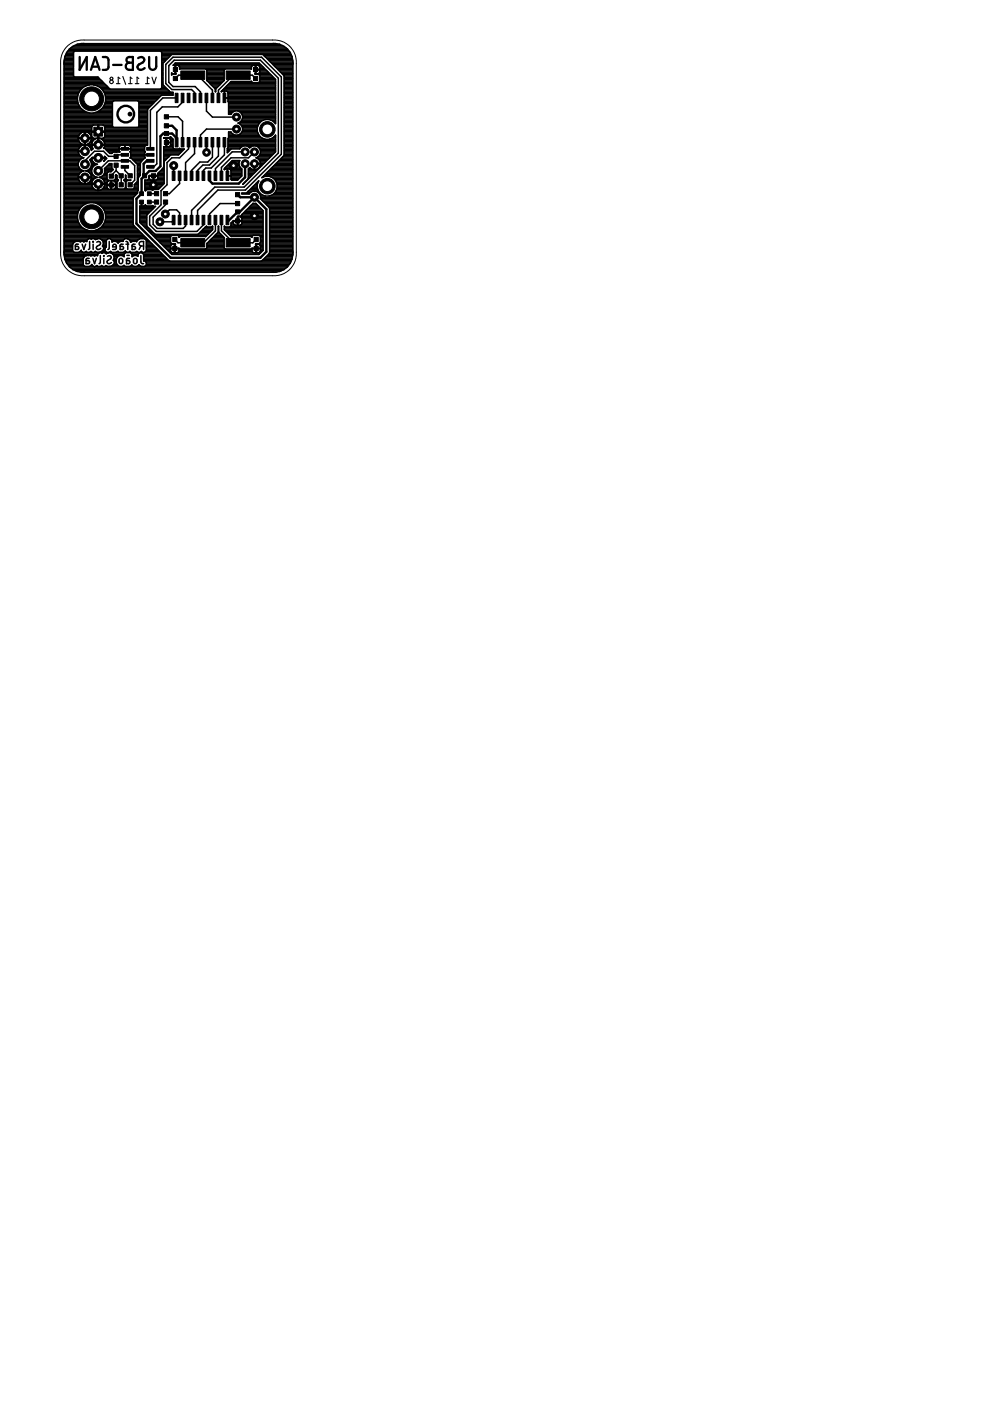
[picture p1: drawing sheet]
<svg xmlns="http://www.w3.org/2000/svg" width="210mm" height="297mm" viewBox="0 0 210 297" stroke-linecap="round" stroke-linejoin="round" font-family="sans-serif">
<g fill="none" stroke="#000" stroke-width=".32">
<path d="M13.6 13.3v.1M13.6 18h8.8M13.6 19.9h3M13.6 19.6h3.2M13.6 19.3h3.3M13.6 19h3.5M13.6 18.8h3.8M13.6 18.5h4.1M13.6 18.2h4.5M13.6 17.7h8.5M13.6 17.4h8.3M13.6 17.2h8"/>
<path d="M13.6 16.9h7.7M13.6 16.6h7.5M13.6 16.4h7.2M13.6 16.1h2M13.6 15.8h2M13.6 15.6h2M13.6 15.3h2M13.6 15h2M13.6 14.8h2M13.6 14.5h2M13.6 14.2h2M13.6 14h2"/>
<path d="M13.6 13.7h2M13.6 13.4h2M13.6 13.2h2M13.6 12.9h2M13.7 12.6h1.9M13.7 12.4h1.9M13.7 12.1h1.9M13.8 11.8h1.8M14 11.6h1.6M14.1 11.3h1.5M14.2 11h1.4M14.5 10.8h46.7"/>
<path d="M14.7 10.5h46.3M15 10.2h45.7M15.3 9.9h45.1M15.6 11.1l.2-.3h18.3l.2 .3v7.5l-.2 .3h-10.8l-2.5-2.6h-5l-.2-.2zM15.8 9.7h44.1M16.4 9.4a4 4 0 0 0-2.8 4.2v39.8M16.4 9.4l.9-.2h41.1l.9 .2M16.4 9.4h42.9M19 18a3 3 0 0 0-2 4.8M19.8 18a3 3 0 0 1 2 4.8M20.7 18.2h2M21.1 18.5h1.8"/>
<path d="M21.5 18.8h1.7M21.7 19h13.9M21.9 19.3h14M22.1 19.6h14.6M22.2 19.9h14.5M34.1 18.8h1.3M34.2 11h27.2M34.3 11.6h27.4M34.3 18h.3M34.3 18.5h.8M34.3 18.2h.5M34.3 17.7h.2"/>
<path d="M34.3 17.4h.2M34.3 17.2h.2M34.3 16.9h.2M34.3 16.6h.2M34.3 16.4h.2M34.3 16.1h.2M34.3 15.8h.2M34.3 15.6h.2M34.3 15.3h.2M34.3 15h.2M34.3 14.8h.2M34.3 14.5h.2"/>
<path d="M34.3 14.2h.2M34.3 14h.2M34.3 13.7h.2M34.3 13.4h.2M34.3 13.2h.5M34.3 12.9h.8M34.3 12.6h1M34.3 12.4h1.3M34.3 12.1h1.6M34.3 11.8h1.9M34.3 11.3h27.3M34.5 18l1.7 1.6h.5v.6h-2.4l-3 3v7.6h-.4l-.3 .3v.9l.2 .2"/>
<path d="M34.5 13.4v4.6M36.4 15.5l.7 .1v-.8h.2l-.1 .9h-.6l-.2 .2zM36.4 15.8h.1M36.4 15.6h.1M36.4 11.5l-1.9 1.9M36.9 13.7h18.4M37.1 15.6h.2M37.1 15.3h.2M37.1 15h.2M37.1 14.5h.2M37.1 14.2h.2M37.1 14h.2"/>
<path d="M37.1 13.4h17.9M37.2 16.6l.7-.7h4l3.1 3.2v1.7M37.9 14h15.5M38.1 14.2v.5l5.5-.1 .3 .3v2.1M38.1 14.2l-.3-.3-.5-.1v.9h-.2v-.9h-.4l.5-.4h17.7l3.5 3.4v9.4a2.15 2.15 0 0 0-2.6-.7 2.15 2.15 0 0 0-1.3 2.4M38.1 14.5h15.2M38.1 14.2h15.2M43.8 14.8h3.8M43.8 17l1.5 1.5M43.9 17h-.1M43.9 16.9h3.6M43.9 16.6h3.6"/>
<path d="M43.9 16.4h3.6M43.9 16.1h3.6M43.9 15.8h3.6M43.9 15.6h3.6M43.9 15.3h3.6M43.9 15h3.6M44 17.2h3.4M44.2 17.4h2.9M44.5 17.7h2.4M44.8 18h1.8M45 18.2h1.3M45.3 18.5l.4 .4v.6v-.6l.4-.4"/>
<path d="M45.3 18.5h.8M45.6 18.8h.2M45.7 19.3h.1M45.7 19h.1M47 19.3h.2M47.2 19h11.2M47.5 18.8h10.9M47.6 19.3v1.5M47.6 19.9h.1M47.6 19.6h.1M47.6 19.3h.1M47.8 18.5h10.6"/>
<path d="M48 19.3h10.4M48 18.2h10.4M48.3 18h10.1M48.3 19.6h10.1M48.3 19.9h10.1M48.6 17.7h9.8M48.8 17.4h4.7M53.3 14.2l.3-.3 .5-.1v.9h1v-.5M53.3 14.2v.5l-5.5-.1-.3 .3v2.1l-1.4 1.5M54.1 15.6h.2M54.1 15.3h.2M54.1 15h.2"/>
<path d="M54.1 14.5h.2M54.1 14.2h.2M54.1 14h.2M54.2 16.6l-.7-.7h-4l-3.2 3.2v1.7M54.3 14.8h2M54.9 15.6h2.2M54.9 17.4h3.5M54.9 15.8h2.5M54.9 14h.6M55 14l-.7-.2v1.8h.5l.3-.2v-.6h-1l-.1 .8 .8 .1 .3 .3v1.3l-.3 .2h-1.2l-.3-.3-4.3 .1-2.1 2.1 1-.1 .4 .2v2l.2 .2v2.5h.5a1.31 1.31 0 0 1 2.2-.2 1.31 1.31 0 0 1-.7 2.1l.4 .2M55 14l.1 .2M55.1 15.3h1.8"/>
<path d="M55.1 17.2h3.3M55.1 16.9h3.3M55.1 16.6h3.1M55.1 16.4h2.9M55.1 16.1h2.6M55.1 15h1.5M55.1 14.5h1M55.1 14.2h.7M55.7 11.5l4.5 4.6v16.8l-4.7 4.8a2.13 2.13 0 0 1 3.2 1 2.13 2.13 0 0 1-1.6 2.9M56 11.8h5.8M56.3 12.1h5.6M56.5 12.4h5.5"/>
<path d="M56.8 12.6h5.2M57.1 12.9h5M57.3 13.2h4.8M57.6 13.4h4.5M57.9 13.7h4.2M58.1 14h4M58.4 14.2h3.7M58.7 14.5h3.4M58.9 14.8h3.2M59.2 15h2.9M59.3 9.4a4 4 0 0 1 2.8 4.2v39.8M59.5 15.3h2.6"/>
<path d="M59.8 15.6h2.3M60 15.8h2.1M60.2 18h1.9M60.2 19.9h1.9M60.2 19.6h1.9M60.2 19.3h1.9M60.2 19h1.9M60.2 18.8h1.9M60.2 18.5h1.9M60.2 18.2h1.9M60.2 17.7h1.9M60.2 17.4h1.9"/>
<path d="M60.2 17.2h1.9M60.2 16.9h1.9M60.2 16.6h1.9M60.2 16.4h1.9M60.2 16.1h1.9M62.1 13.3v.1M13.6 27.4h5.8M13.6 28.7h3.1M13.6 34.6h3M13.6 29.5h3M13.6 33.5h3.9M13.6 37.5h4.3v1.5"/>
<path d="M13.6 34.1h3.2M13.6 37.3h3M13.6 29h3M13.6 29.2h6M13.6 31.1h3.4M13.6 30.6h3.8M13.6 39.2h5.9M13.6 38.9h3.9M13.6 36.2h4.2a1.43 1.43 0 0 0-1.2 1.1M13.6 35.9h3.5M13.6 40h6.2M13.6 39.7h6"/>
<path d="M13.6 39.4h5.9M13.6 38.6h3.4M13.6 38.4h3.2M13.6 38.1h3.1M13.6 37.8h3M13.6 37h3.1M13.6 36.7h3.3M13.6 36.5h3.6M13.6 35.7h3.3M13.6 35.4h3.1M13.6 35.1h3M13.6 34.9h3"/>
<path d="M13.6 34.3h3.1M13.6 33.8h3.5M13.6 33.3h3.7M13.6 33h3.3M13.6 32.7h3.2M13.6 32.4h3.1M13.6 31.9h3M13.6 31.6h3.1M13.6 31.4h3.2M13.6 30.8h3.7M13.6 30.3h3.4M13.6 30h3.2"/>
<path d="M13.6 29.8h3.1M13.6 28.4h3.3M13.6 28.2h3.6M13.6 27.9h7.1M13.6 27.6h5.8M13.6 27.1h5.8M13.6 26.8h5.9M13.6 26.6h6.1M13.6 26.3h10.2M13.6 26h10.2M13.6 25.8h10.2M13.6 25.5h10.2"/>
<path d="M13.6 25.2h10.2M13.6 25h10.2M13.6 24.7h10.2M13.6 24.4h10.2M13.6 24.2h10.2M13.6 23.9h5.2M13.6 23.6h4.4M13.6 23.3h4M13.6 23.1h3.7M13.6 22.8h3.4M13.6 22.5h3.3M13.6 22.3h3.1"/>
<path d="M13.6 22h3M13.6 21.7h2.9M13.6 21.5h2.8M13.6 21.2h2.8M13.6 20.9h2.8M13.6 20.7h2.8M13.6 20.4h2.9M13.6 20.1h2.9M16.6 32.2a1.41 1.41 0 0 0 1.2 1.2M16.6 29.4h2.8M16.6 37.7h2.8M16.6 37.7h.1"/>
<path d="M16.6 37.7l.2 .6 .7 .6M16.6 32h.1M16.6 32.2h.1M16.6 29.4l.2 .6M16.6 29.4h.1M16.6 29.2h.1M16.6 37.3v.2M16.6 29v.2M16.8 34.1a1.4 1.4 0 0 0 .9 2.1M16.8 30l.7 .6M16.9 28.4l-.3 .6M17 22.8l.6 .5"/>
<path d="M17.5 38.9l.4 .1M17.5 30.6l.2 .1M17.6 23.3a2.96 2.96 0 0 0 3.7 0M17.7 30.7a1.46 1.46 0 0 0-1.1 1.3M17.7 33.4l-.5 .3-.4 .4M17.8 30.7h-.1M17.9 27.9v4.3h-4.3M17.9 28.7h.2M17.9 29.5h.2M17.9 29h.2M17.9 31.1h.2M17.9 30.6h.2"/>
<path d="M17.9 38.9h.2M17.9 39h.1M17.9 27.9l-1 .5M17.9 27.9h.1M17.9 38.6h.2M17.9 38.4h.2M17.9 38.1h.2M17.9 37.8h.2M17.9 31.9h.2M17.9 31.6h.2M17.9 31.4h.2M17.9 30.8h.2"/>
<path d="M17.9 30.3h.2M17.9 30h.2M17.9 29.8h.2M17.9 28.4h.2M17.9 28.2h.2M18.1 27.9v4.1h-1.5M18.1 39h.1M18.1 27.9h.1M18.1 27.9a1.41 1.41 0 0 1 1.2 1.1M18.3 30.7h-.2M18.3 30.7a1.42 1.42 0 0 1 1.1 1.2l.3-.4-.3-.7M18.5 38.9h2.2v1.5"/>
<path d="M18.5 38.9l-.4 .1M18.6 30.6h12.7M18.6 30.8h.9M18.8 28.2h.6M18.8 36.5h.6M18.9 35.9h.6M18.9 38.6h.6M18.9 30.3h.6M19 31.1h.5M19.1 28.4h.3M19.1 36.7h.4M19.1 35.7h.5"/>
<path d="M19.2 38.4h.4M19.2 33.8h.3M19.2 34.1h.4M19.2 34.1a1.4 1.4 0 0 1-.9 2.1M19.2 30l-.3 .4-.6 .3M19.2 30h.4M19.2 31.4h.4M19.2 28.7h.2M19.2 37h.5M19.3 35.4h.4M19.3 34.3h.4M19.3 38.1h.5"/>
<path d="M19.3 31.6h.3M19.3 29.8h.5M19.3 37.3h.6M19.3 29h.2M19.3 37.3l.1 .2M19.3 29l.1 .2M19.4 29.5h.7M19.4 37.8h.7M19.4 35.1h.6M19.4 34.6h.6M19.4 37.7h.1M19.4 37.7l-.2 .6-.7 .6"/>
<path d="M19.4 29.4h.1M19.4 29.2h.1M19.4 29.4l-.2 .6M19.4 34.9h1.1M19.4 33.5l1.3 .1v-.2h-1.1l-.6 .5 .2 .2M19.4 38.9h.1M19.4 39.1h2.8M19.4 39.1h.1M19.4 39.1a1.42 1.42 0 0 0 1.3 1.3M19.4 35.9v.6l.2 .5M19.4 33.6l.4 .8M19.4 33.6h.1"/>
<path d="M19.4 36.2h-1.2a1.43 1.43 0 0 1 1.1 1.1M19.4 30.8h.1M19.4 30.6h.1M19.6 37l.4 .4 .7 .2-.9 .5M19.6 35.4l-.2 .5M19.7 26.6l1-.1v4.3h-1.3M19.7 26.6l-.2 .2M19.8 38.1l-.4 .8M19.8 34.4l.9 .4-.7 .3-.4 .3M19.8 29.8l-.4 .8M20.1 23.9h3.7M20.1 29.5l.6-.2h-.9l-.3-.2-.1-1.1h2.8v.9l-.1 .3-1.1 .1 .5 .2"/>
<path d="M20.1 29.5l-.3 .3M20.4 37.5h-2.3v1.5M20.7 27.4h.2M20.7 28.7h.2M20.7 29.5h.2M20.7 29h.2M20.7 29.2h.2M20.7 39.2h.2M20.7 40h.2M20.7 39.7h.2M20.7 39.4h.2M20.7 30.3h.2"/>
<path d="M20.7 30h.2M20.7 29.8h.2M20.7 28.4h.2M20.7 28.2h.2M20.7 27.6h.2M20.7 27.1h.2M20.7 26.8h.2M20.7 26.6h.2M20.8 23.6h3M20.8 36.2l2.2-2.1h4.5l1.1 1v3.1l-1 1M20.9 27.9h10.4M21.3 37.5h1.4"/>
<path d="M21.3 23.3h2.5M21.5 23.1h2.3M21.5 29.5l.4 .3M21.6 29.5h9.7M21.6 37.8h1.1M21.7 37.3h1M21.8 22.8l-.5 .5M21.8 22.8h2M21.8 40h1M21.9 38.1l.3 .8M21.9 29.8l.3 .8M21.9 38.1h.9"/>
<path d="M21.9 29.8h9.4M21.9 26.6h1.9M21.9 26.6l.3 .3v.9h-2.8l.1-1M21.9 26.6l-1-.1v4.3h1.3M21.9 22.5h1.9M22 31.5h.2l1.1 1h.4l.3-.3h1.4M22 34.2h.1M22 29.2h9.3M22 37l-.4 .4-.6 .2 .9 .5M22 31.4v.1M22 37h.7M22 39.7h.7"/>
<path d="M22 31.4h3.3M22.1 38.4h.9M22.1 30h9.2M22.1 34.1h.1M22.1 22.3h1.7M22.1 36.7h.6M22.1 39.4h.6M22.2 31.1h3.1M22.2 38.6h.5M22.2 30.3h9.1M22.2 33.8h.2M22.2 29h9.1"/>
<path d="M22.2 39.2h2.6M22.2 33.3h.1M22.2 30.8h3.3M22.2 26.8h1.7M22.2 27.4h9.1M22.2 28.7h9.1M22.2 33.3v-.2l.4 .5-.6 .6M22.2 33.3v.1M22.2 35.9v.6l-.2 .5M22.2 33.4h-1.3v.2l1.7-.1M22.2 39.1h.1M22.2 39.1a1.42 1.42 0 0 1-1.3 1.3"/>
<path d="M22.2 36.2h1.5M22.2 30.8h.1M22.2 30.8l-.2 .6M22.2 36.5h.7M22.2 35.7h1.5M22.2 28.4h9.1M22.2 28.2h9.1M22.2 27.6h9.1M22.2 27.1h9.1M22.2 22h1.6M22.2 33.6l-.2 .6M22.3 21.7h1.5"/>
<path d="M22.3 20.1h14.4M22.4 20.4h11.6M22.4 21.5h1.6M22.4 31.6h2.9M22.4 21.2h10.8M22.4 20.9h11.1M22.4 20.7h11.4M22.5 35.4h1.2M22.6 31.9h2.7M22.7 38.9h-1.8v1.5M22.7 39.2v-.5l.2-.3 .6-.1v1.8l-.7-.1M22.8 35.1h.9"/>
<path d="M22.8 40l-.1-.7h1.8l-.1 .7M22.9 32.2h2.5M23 34.9h.7M23.2 32.4h.6M23.5 38.9h.2M23.5 40h.2M23.5 39.7h.2M23.5 39.4h.2M23.5 38.6h.2M23.5 38.4h.2M23.7 35.7l.3 .2M23.7 35.7v-1h-.5l-1.1 1.1 .1 .1"/>
<path d="M23.8 21.6l.3-.2h5.1l.3 .2v5.2l-.3 .2h-5.1l-.3-.2zM24.2 38.4h.8M24.4 38.1h.6M24.4 40h.6M24.5 38.6h.3M24.5 37.3h.3M24.5 39.2l-.1-.7-.7-.2v1.8l.7-.1M24.5 38.9h.3M24.5 37.5h.3M24.5 39.7h.3M24.5 39.4h.3M24.5 37.8h.3"/>
<path d="M24.6 36.2l1.1 1.1v1.9M24.6 35v1.2M24.6 36.2l-1 1.1M24.7 32.2h.1M25.3 31.6h2.4M26.4 38.4h.5M26.4 38.1h.5M26.4 40h.5M26.5 35.4v.8l1.1 1.1M26.5 32.8h-1.6l-.3 .3h-1.6l-1.1-1h-1.9l-2 2v.7M26.5 30.8v.8M26.5 31.1h.1"/>
<path d="M26.5 31.4h.1M26.5 30.8v.1M26.6 37.3h.1M26.6 39.2h.1M26.6 38.9h.1M26.6 37.5h.1M26.6 39.7h.1M26.6 39.4h.1M26.6 38.6h.1M26.6 37.8h.1M27.4 30.8l-2 .1-.1 .3v.7l.1 .3M27.4 30.8l.3 .3v.8"/>
<path d="M27.5 30.8h3.4M27.6 32.2h3.2M27.6 32.2l.1 .1v1l-.1 .2h.2l1.3 1.4M27.7 31.1h2.9M27.7 31.9l-.1 .3M27.7 33.3h3M27.7 33h2.9M27.7 32.7h2.9M27.7 32.4h3M27.7 31.9h2.9M27.7 31.6h2.9M27.7 31.4h2.9"/>
<path d="M27.8 33.5h2.9M28.1 33.8h2.3M28.3 40h1M28.4 34.1h1.7M28.5 39.2h.8M28.5 39.7h.8M28.5 39.4h.8M28.6 34.3h1.3M28.7 38.9h.6M28.9 34.6h.9M29 38.6h.3M29.1 37.3h.5"/>
<path d="M29.1 34.9v3.6l-.6 .6v.7l-.3 .3h-1.2l-.3-.3v-1.3l.3-.2 .7-.1h-.7l-.3-.3-.1-.8v.8l-.3 .3 .3 .3v1.3l-.3 .3h-1.2l-.3-.3v-1.3l.3-.3-.3-.3v-.7l-.2-.2-.1 .1v.9l-.3 .2h-1.2l-.3-.2v-1.3l.3-.3h.5l.5-.5h-1.8M29.1 36.2h.7M29.1 37.5h.3M29.1 35.9h.7M29.1 38.4h.2M29.1 38.1h.2M29.1 37.8h.2M29.1 37h.6M29.1 36.7h.6M29.1 36.5h.7M29.1 35.7h.7M29.1 35.4h.7"/>
<path d="M29.1 35.1h.7M29.1 34.9h.7M29.3 21.5h3.7M29.4 26.8h1.9M29.4 37.5l-.1 2.8-.1 .2M29.5 26.6h1.8M29.5 26.3h1.8M29.5 26h1.8M29.5 25.8h1.8M29.5 25.5h1.8M29.5 25.2h1.8M29.5 25h1.8"/>
<path d="M29.5 24.7h1.8M29.5 24.4h1.8M29.5 24.2h1.8M29.5 23.9h1.8M29.5 23.6h1.8M29.5 23.3h1.8M29.5 23.1h1.8M29.5 22.8h2.1M29.5 22.5h2.4M29.5 22.3h2.7M29.5 22h2.9M29.5 21.7h3.2"/>
<path d="M29.8 34.6l-.1 2.6-.3 .3M29.8 36.6h-.1M29.9 34.3l-.1 .3M30.6 32.8l1.3 .1M30.7 39.2h3.9M30.7 38.9h4.1M30.7 40h3.1M30.7 39.7h3.3M30.7 39.4h3.6M30.7 38.6h4.1M30.7 38.4h4.1M30.8 32.2l-.2 .3v.7l.2 .2-.9 .9"/>
<path d="M31.1 34.1h.8M31.4 38.1h.4M31.5 37.5h.1M31.5 37.8h.2M31.6 37.3h.9M32.5 37.5h.1M32.5 38.1h.1M32.5 37.8h.1M32.6 37.3h2.2M33.3 38.1h1.5M33.4 37.5h1.4M33.4 37.8h1.4"/>
<path d="M33.4 37h1.4M33.5 36.7h1.3M33.8 36.5h1M34 36.2h.8M34.3 35.9h.5M34.6 35.7h.2M34.7 35.4h.1M34.7 32.2h3.8M34.7 34.6h.1M34.7 33.5h.8M34.7 34.1h.3M34.7 31.1v4.3l-1.3 1.4v.4h-.8v1l.7-.1 .1-.8h-1.8l.1 .7 .3 .2h.5v-1h-.8l-.2 .2v.5l-.2 .3h-.6v2.1l.1 .2 .3-.3"/>
<path d="M34.7 31.1h2M34.7 31.1h.1M34.7 35.1h.1M34.7 34.9h.1M34.7 34.3h.1M34.7 33.8h.5M34.7 33.3h1.1M34.7 33h1.3M34.7 32.7h3.3M34.7 32.4h3.5M34.7 31.9h4.1M34.7 31.6h4.3"/>
<path d="M34.7 31.4h2M34.8 38.9l-1.3 1.3h-.9l-.2 .1-.2-.1M35.2 29.5h.1M35.2 30.6h.1M35.2 30.8h.1M35.2 30.3h.1M35.2 30h.1M35.2 29.8h.1M35.3 24.8h2.5l.9 .9v4.5M35.9 29.2l.3-.2 .5 .5M36.1 29.5h.6M36.1 30.8h.6"/>
<path d="M36.2 30.8v-.5h-1v.8M36.2 30.8l-.4 .3M36.2 30.6h.5M36.2 30.3h.5M36.2 30h.5M36.2 29.8h.5M36.4 29.2h-1.7v.1h.5v.8h1v-.5l-.4-.3h-.5v1.8M36.7 29.5v1.8l.3 .3h.9l.2-.1 .1 .1h.9l-1.3 1.3h-1.6l-1.4 1.3v4.7M36.8 35.1v2.2M37.4 20.8h-2.9l-2.6 2.6v8.2M37.4 29.3v.9M38.1 37.3v1.6l-2.2 2.2h-.8"/>
<path d="M38.7 20.8v.9l-1 1h-3.3l-1.1 1.1v10.9l-.7 .7h-.7M40 30.2v1.4l-1.9 1.9h-1.7l-1 1v4.7l-1.3 1.2v3l-2.4 2.4v1.9l1.4 1.4h8.7l1.3-1.4v-1M41.3 20.8v-1.2l-.7-.6h-4.2l-1.2-1.3v-4l1.5-1.6h18.8l4.1 4.2v16.4l-7.6 7.6h-5.8l-4.3 4.3v2.1M41.3 30.2v2.4l-2 1.9v2.8M42.5 20.8v-1.3l-1.1-1.1h-4.7l-.9-.9v-3.6l1.1-1.1h18.3l3.8 3.8v15.8l-7.2 7.3h-6.2l-5 4.9v2.1M43.8 20.8v2.8l1.2 1.2h5.1M43.8 30.2v2.1M45 30.2v3.1l-1 1.1h-1.6l-1.8 1.7v1.2M46.3 30.2v2.9l-1.9 1.9h-1.4l-1.1 1.1v1.2M47.6 30.2v2.6l-2.8 2.8h-1.2l-.5 .5v1.2M47.6 20.4h.1M47.6 20.8h.1"/>
<path d="M47.6 20.8h.7M47.6 20.7h.1M47.6 20.1v.1M47.6 35.7h3.5M47.9 35.4h3M48.2 35.1h2.5M48.2 32.2h.2M48.2 31.9h.5M48.2 31.6h.7M48.2 35.8v1.5M48.2 37.3h.1M48.2 37.3h3.1"/>
<path d="M48.2 36.2h.1M48.2 37h.1M48.2 36.7v.1M48.2 36.5h.1M48.2 35.9v.1M48.3 31.4h2.6M48.3 29.5h7.9M48.3 31.1h2.9M48.3 30.6h10.1M48.3 30.8h10.1M48.3 30.3h10.1M48.3 30h10.1"/>
<path d="M48.3 29.8h10.1M48.3 21.5h10.1M48.3 21.2h10.1M48.3 20.9h10.1M48.3 20.7h10.1M48.3 20.4h10.1M48.3 20.1h10.1M48.4 34.9h2.3M48.5 28.7h6.4M48.5 29h6.7M48.5 29.2h7M48.5 28.4h.9"/>
<path d="M48.5 28.2h.6M48.5 24.2h.5M48.5 23.9h.7M48.5 23.6h1.2M48.5 23.3h9.9M48.5 23.1h9.9M48.5 22.8h9.9M48.5 22.5h9.9M48.5 22.3h9.9M48.5 22h9.9M48.5 21.7h9.9M48.7 34.6h2"/>
<path d="M48.8 35.9h2.5M49 34.3h1.7M49 36.2h2.3M49 37.5h2M49 37.8h1.7M49 37h2.3M49 36.7h2.3M49 36.5h2.3M49 38.1h1.5M49.9 28.7l-.5-.2-.4-.5h-.5l-.3 4.4 .8-.8h1.8l.4-.5M50.1 27.4h-6.3l-1.3 1.2v1.6M50.6 23.6h7.8"/>
<path d="M50.6 26h4.5M50.9 26.3l.5 .8v.5M50.9 35.4l.4 .4v1.5l-.9 .9h-1.3l-.1-.2v-1.8M50.9 35.4l-.2-.4 .1-.9h-1.6l-1.6 1.6v.3l.3-.2h.8l.3 .4M50.9 28.4h3.9M50.9 26.3h4M51 23.9h7.4M51 25.8h4.4M51.2 28.2h3.5M51.2 26.6h3.5M51.2 31.1l.5-.2 1 .2M51.2 24.2h7.2"/>
<path d="M51.3 25.5h4.6M51.3 27.9h3.3M51.3 26.8h3.3M51.4 25.2h7M51.4 24.4h7M51.4 27.1h3.1M51.4 27.4h3.1M51.4 27.6l-.2 .5-.8 .6M51.4 27.6h3.1M51.4 25h7M51.4 24.7h7M51.6 38.9h.1"/>
<path d="M51.9 38.6h.1M52 32.2h-2.8l-3.5 3.6v1.5M52.2 38.4h.1M52.5 38.1h.1M52.6 37.8h.2M52.7 37.3h.6M52.7 36.2h1.7M52.7 37.5h.4M52.7 35.9h.9M52.7 37h.9M52.7 36.7h1.2M52.7 36.5h1.4"/>
<path d="M52.7 31.1l.2 .3 .3-.3M52.7 31.1h.5M52.8 35.7h.3M52.9 35.5h.1M53 35.5l.1 .2M53.2 31.1l.5-.2 1 .2M53.2 40h1.4M53.5 39.7h1M53.8 39.4h.7M53.9 35.9h.1M53.9 35.7h.1M53.9 35.4h.1"/>
<path d="M53.9 35.1h.1M53.9 34.9h.1M53.9 32.2l-1.2 1.3h-3.7l-2.1 2v1.8M54 36h.1M54 39.2h.5M54.3 38.9h.3M54.3 35.9h.4M54.5 33.5h2.6M54.5 27.9a2.15 2.15 0 0 0 1.7 1.6 2.15 2.15 0 0 0 2.2-.8M54.6 38.6h.1M54.7 31.1a1.31 1.31 0 0 1 .5 1.3 1.31 1.31 0 0 1-.9 1.1l.6 .4 .3 .7M54.7 31.1h3.7"/>
<path d="M54.7 33.3h2.6M54.8 35.7l-.8 .3M54.8 35.7h.1M54.8 38.4a2.11 2.11 0 0 0 1.4 3.2M54.8 38.4l-2.5 2.5h-1v.2h1.5a1.34 1.34 0 0 1 1.4-.6 1.34 1.34 0 0 1 1 1.1M54.8 38.4h.1M54.8 33.8h2M54.9 31.4h3.5M55 33h2.6M55 35.4h.2M55 35.4l-.2 .3M55.1 34.1h1.4"/>
<path d="M55.1 31.6h3.3M55.1 32.7h2.8M55.2 35.1h.3M55.2 34.3h1.1M55.2 31.9h3.2M55.2 32.2h3.2M55.2 34.6h.1M55.2 34.8h.1M55.2 34.8h-1.3v1.2l-.8-.3M55.2 34.8l-.2 .6M55.2 34.9h.5M55.2 32.4h2.9"/>
<path d="M55.6 37.5h.2M55.9 37.3h6.2M56 34.6h-2v1.4M56.2 37h5.9M56.5 36.7h5.6M56.7 36.5h5.4M57 36.2h5.1M57.1 29.5h1.3M57.3 35.9h4.8M57.4 25.5h1M57.5 37.5h4.6M57.5 35.7h4.6"/>
<path d="M57.8 29.2h.6M57.8 35.4h4.3M57.9 25.8h.5M58 37.8h4.1M58.1 35.1h4M58.1 29h.3M58.2 26h.2M58.2 38.1h3.9M58.3 34.9h3.8M58.4 28.7h.1M58.4 32.2l-6.9 6.9 1.1-1.1 .1-2.2 .2-.3M58.4 28.7v3.5"/>
<path d="M58.5 38.4h3.6M58.6 38.6h3.5M58.6 34.6h3.5M58.7 38.9h3.4M58.7 40h3.4M58.8 39.2h3.3M58.8 39.7h3.3M58.8 39.4h3.3M58.9 34.3h3.2M59.1 34.1h3M59.4 33.8h2.7M59.7 33.5h2.4"/>
<path d="M59.9 33.3h2.2M60.2 33h1.9M60.2 27.4h1.9M60.2 32.2h1.9M60.2 28.7h1.9M60.2 29.5h1.9M60.2 29h1.9M60.2 29.2h1.9M60.2 31.1h1.9M60.2 30.6h1.9M60.2 32.7h1.9M60.2 32.4h1.9"/>
<path d="M60.2 31.9h1.9M60.2 31.6h1.9M60.2 31.4h1.9M60.2 30.8h1.9M60.2 30.3h1.9M60.2 30h1.9M60.2 29.8h1.9M60.2 28.4h1.9M60.2 28.2h1.9M60.2 27.9h1.9M60.2 27.6h1.9M60.2 27.1h1.9"/>
<path d="M60.2 26.8h1.9M60.2 26.6h1.9M60.2 26.3h1.9M60.2 26h1.9M60.2 25.8h1.9M60.2 25.5h1.9M60.2 25.2h1.9M60.2 25h1.9M60.2 24.7h1.9M60.2 24.4h1.9M60.2 24.2h1.9M60.2 23.9h1.9"/>
<path d="M60.2 23.6h1.9M60.2 23.3h1.9M60.2 23.1h1.9M60.2 22.8h1.9M60.2 22.5h1.9M60.2 22.3h1.9M60.2 22h1.9M60.2 21.7h1.9M60.2 21.5h1.9M60.2 21.2h1.9M60.2 20.9h1.9M60.2 20.7h1.9"/>
<path d="M60.2 20.4h1.9M60.2 20.1h1.9M13.6 51.2h2.3M13.6 52.6h1.8M13.6 49.9h16.8M13.6 50.1h17.1M13.6 43.7h3.8M13.6 42.9h14.6M13.6 45.9h2.8M13.6 46.9h3M13.6 40.2h6.6M13.6 53.6h.1"/>
<path d="M13.6 41.6h14.9M13.6 53.9h7.1M13.6 53.6h7.4M13.6 53.1h1.8M13.6 52.8h1.8M13.6 52.3h1.8M13.6 52h1.8M13.6 51.8h1.8M13.6 51.5h2M13.6 50.9h4.8M13.6 50.7h5.1M13.6 50.4h17.3"/>
<path d="M13.6 49.6h16.5M13.6 49.3h16.3M13.6 49.1h16M13.6 48.8h4.9M13.6 48.5h4.3M13.6 48.3h3.9M13.6 48h3.7M13.6 47.7h3.4M13.6 47.5h3.2M13.6 47.2h3.1M13.6 46.7h2.9M13.6 46.4h2.8"/>
<path d="M13.6 46.1h2.8M13.6 45.6h2.8M13.6 45.3h2.9M13.6 45.1h3M13.6 44.8h3M13.6 44.5h3.2M13.6 44.3h3.3M13.6 44h3.5M13.6 43.5h4.2M13.6 43.2h4.6M13.6 42.7h14.6M13.6 42.4h14.6"/>
<path d="M13.6 42.1h14.6M13.6 41.8h14.7M13.6 41.3h15.2M13.6 41h15.5M13.6 40.8h15.6M13.6 40.5h15.6M13.6 53.4l.2 1.5M13.6 53.4h2M13.6 54.2h6M13.7 54.4h4.2M13.7 54.7h4M13.8 54.9l.3 .9 .6 .8"/>
<path d="M13.8 55h3.9M13.9 55.2h3.8M14 55.5h3.7M14.1 55.8h3.6M14.3 56h3.4M14.5 56.3h3.3M14.7 56.6a4 4 0 0 0 3.2 1.1M14.8 56.6h46.1M15.1 56.9h45.5M15.5 57.1h44.7M15.6 51.4l-.2 .4v1.3l.3 .4h1l.4-.2M15.6 51.4h.1"/>
<path d="M16 57.4h43.7M16 51.2l-.4 .2M16 51.2h.1M16.5 51.2h.1M16.6 51.8h-.4l-.2 .2v.9h.6l.1-.3v-.2l-.7-.2M16.9 53.4h.5M17 51.2h.1M17 57.7h41.7M17.1 53.3l.1-.2 .2 .3M17.1 53.3h.1M17.2 53.1h.1M17.4 53.4l.3 .2"/>
<path d="M17.4 51.8l.4 1.1 .4-1.1M17.7 51.2h.2M17.7 57.7h.1M17.8 53.5l-.1 .1M17.9 54.4l-.2 .4v1.4l.3 .3h.9l.5-.2M17.9 54.4h.1M17.9 57.7h.1M18 57.7h39.7M18.2 53.4l-.4 .1M18.2 53.4h.2M18.3 54.2l-.4 .2M18.3 54.2h.1"/>
<path d="M18.4 50.9v.3l-.3-.1-.3 .2-.3-.2-.5 .2-1-.1M18.8 54.2h.1M18.9 54.8l-.6 .1-.1 1 .7-.1 .1-.3-.2-.2-.6-.1M19 51.2v1.4l-.3 .3M19.2 53.4h.2M19.2 56.3h.4M19.3 50.7l-.5-.1-.4 .3M19.3 50.7l.7-.1 .3 .1M19.3 50.7h.1M19.4 56.3l.1-.2 .1 .2M19.4 56.3h.1M19.6 56.3a.69 .69 0 0 0 1 0"/>
<path d="M19.7 51.2l.1 .1zM19.7 54.8l.3 1.1 .4-1.1M19.7 51.8v1.1M19.8 54.2h.5M20.1 53.4h.2M20.1 50.7h.4M20.3 48.8h9M20.3 50.7v.1M20.5 51.4a.43 .43 0 0 1 .7-.1 .43 .43 0 0 1-.1 .6l-.5 .3a.42 .42 0 0 0-.1 .6 .42 .42 0 0 0 .7 0l.2-.1M20.6 56.3l.1 .2h.5l.4-.2 .2 .2h.5l.2-.2 .3 .2h.5M20.6 54.2h.1M20.6 56.3h.1"/>
<path d="M20.6 43.2h7.6M20.7 50.6h.5l.5 .3M20.7 50.6l-.4 .1M20.7 50.6h.1M20.7 40.2h.2M20.7 40.4h.1M20.9 48.5h8.2M20.9 40.4h.1M21 53.5h.1M21.1 43.5h7.1M21.3 54.2v1.4l-.3 .3M21.3 48.3h7.5"/>
<path d="M21.4 50.7h1.4M21.4 43.7h6.8M21.4 53.4h1.1M21.5 40.2h7.8M21.5 56.3h.1M21.6 53.6h.1M21.6 53.3l-.5 .2h-.6l-.3-.2-.2 .2h-.5l-.2-.2-.3 .2-.8-.1M21.6 53.3h.1M21.6 48h6.9M21.7 50.9l.2 .4v.5l-.2 .4 .3 .2v.5l-.2 .2M21.7 50.9h.1M21.7 44h6.5"/>
<path d="M21.7 50.9h.8M21.8 53.1l-.2 .2M21.8 53.1h.5M21.8 52h.7M21.8 47.7h6.5M21.8 52.3h.7M21.9 51.2h.6M21.9 44.3h6.3M21.9 51.8h.6M21.9 51.5h.6M22 54.2l.1 .1zM22 52.6h.4"/>
<path d="M22 52.8h.3M22 47.5h6.2M22 54.8v1.1M22 44.5h6.2M22.1 47.2h6.1M22.2 44.8h6M22.2 46.9h6M22.3 45.1h5.9M22.3 46.7h5.9M22.3 53.6h.6M22.3 45.3h5.9M22.4 45.9h5.8"/>
<path d="M22.4 46.4h5.8M22.4 46.1h5.8M22.4 45.6h5.8M22.4 56.3h.1M22.5 50.9v1.5l-.2 .2v.5l.3 .4h.5l.4-.2 .2 .2h.9l.4-.2 .2 .2h.9l.5-.2M22.5 50.9l.4-.3h.5l.3 .3M22.6 53.7l-.3-.1h-1.3l-.3 .4v.2h-1.5M22.6 53.7v.1M22.8 54.3a.43 .43 0 0 1 .6-.1 .43 .43 0 0 1 .1 .6l-.6 .4a.43 .43 0 0 0-.1 .7 .43 .43 0 0 0 .7-.1l.1-.1M22.9 53.6l-.3 .1M23 53.6h.5l.4 .3M23 53.6h-.1"/>
<path d="M23.2 51.2v1.4l-.3 .3M23.3 56.5h.1M23.3 53.4h.2M23.5 50.7h2.9M23.5 53.6h3.1M23.7 51.2h.2M23.7 50.9v.4l.3-.1h.6l.4 .2M23.7 50.9h2.4M23.8 56.3h1.3M23.9 56.3h.1M23.9 56.3l-.6 .2M23.9 53.9h2.4"/>
<path d="M23.9 53.9l.3 .4v.5l-.2 .4 .2 .2v.5l-.3 .4M24.1 55.2h.6M24.1 56h.7M24.1 54.2h2.2M24.1 55h.6M24.2 54.7h.5M24.2 54.4h.7M24.2 55.8h.5M24.2 55.5h.5M24.6 51.2h.8M24.7 52.3h-.8a.4 .4 0 0 1 .3-.5 .4 .4 0 0 1 .5 .4l-.1 .6-.7 .1M24.7 55.8l.2 .4"/>
<path d="M24.7 54.9h.1M24.8 53.4h.3M24.9 54.4l-.2 .5v.9M24.9 56.2v.1M24.9 56.2l.5 .3h.5l.4-.2 .3 .2h.9l.4-.2M24.9 54.4h.1M25 51.4v.1M25 51.5h.1M25.1 51.4l-.1 .1M25.1 51.4h.1M25.4 54.9h.5l.1 .6a.38 .38 0 0 1-.4 .4 .38 .38 0 0 1-.3-.4zM25.4 54.2l-.5 .2"/>
<path d="M25.5 51.2l-.4 .2M25.5 51.2h.1M26 51.2h.1M26.1 51.8h-.5l-.1 .2v.9h.5l.2-.3-.1-.2-.6-.2M26.1 50.9v.3h-.6M26.2 56.3h.2M26.3 53.9l.3-.3h1.1l.3 .3M26.3 53.9v.5l-.4-.2M26.4 53.4h.3M26.6 53.3l.2 .2M26.6 53.3h.1M26.7 51.2l.4 .2v1.5"/>
<path d="M26.7 51.8h.6M26.9 54.1h.5M27.2 50.7h2.3M27.5 50.8v.1M27.5 50.8l-.4-.2h-.6l-.4 .3M27.5 50.8l.2 .4M27.5 54.8h-.5l-.2 .3v.8h.6l.2-.3-.1-.2-.7-.2M27.5 53.4h.1M27.5 50.9h1.6M27.7 51.2h.2M27.7 53.6h1.9M27.8 56.3h.3"/>
<path d="M27.9 56.3h.1M27.9 56.2a1.03 1.03 0 0 0 1.5 0M27.9 56.2v.1M28 53.9v.5l.4-.2M28 54.2h1.3M28 53.9h1.3M28 51.2l-.3 .2v-.2M28 51.2h.1M28.4 54.9h.5l.2 .6a.38 .38 0 0 1-.4 .4 .38 .38 0 0 1-.4-.4zM28.5 51.2h.1M28.7 51.8h-.5l-.2 .2v.9h.6l.1-.3v-.2l-.7-.2M28.9 53.4h.2"/>
<path d="M28.9 54.2l.4 .2v-.4l.3-.4h.5l.4 .4v1.3M29 51.2h.1M29 53.3l-.3 .2h-1l-.2-.2-.2 .2M29 53.3h.1M29.2 40.5v.4l-1 1.1 .1 5.8 7.5 7.4M29.2 50.9l.5-.3h1l.3 .3M29.2 50.9l-.2 .3h-1M29.2 50.9h.1M29.3 56.3h.4M29.4 56.2h.1M29.4 56.2v.1M29.5 56.2v.1"/>
<path d="M29.5 56.2l.5 .3M29.6 45.9h1.5M29.6 46.9h1.5M29.6 46.7h1.5M29.6 46.4h1.5M29.6 46.1h1.5M29.6 45.6h1.5M29.6 45.3h1.8M29.6 45.1h2.1M29.6 44.8h2.3M29.6 44.5h2.6M29.6 44.3h2.9"/>
<path d="M29.6 44h3.1M29.7 47.2h1.4M29.9 54.2v1.5l.2 .2h.3M29.9 52.2l-.4 .7M29.9 53.4h.1M30 43.7v-.8l.1 .8M30 43.5h.1M30 43.2h.1M30 56.5h.1M30 47.5h1.1M30.1 53.6h4.1M30.2 47.7h.9"/>
<path d="M30.4 53.9h4M30.4 52.2h-.4a.48 .48 0 0 1-.5-.5 .48 .48 0 0 1 .5-.5h.4v1.7M30.5 55.2h5.3M30.5 55.3h.2l.3 .3v.6l-.3 .3h-.7M30.5 54.2h4.2M30.5 55h5M30.5 54.7h4.7M30.5 54.4h4.5M30.5 43.7l.3-.3 .3 .3M30.5 55.3h.1M30.5 48h.7M30.7 40.2h1.8"/>
<path d="M30.8 50.7h.4M30.8 48.3h.7M30.8 53.4h3.1M30.8 43.5h.1M30.9 56.3h30.2M30.9 55.5h30.8M31 51.2h.7M31 52.6h2.1M31 50.9v2.2l-.3 .4h-.5l-.2-.2-.6 .3-.4-.3M31 56h30.3M31 55.8h30.5M31 53.1h2.6"/>
<path d="M31 52.8h2.4M31 52.3h1.8M31 52h1.6M31 51.8h1.3M31 51.5h1M31 50.9h.5M31.1 48.5h.6M31.1 45.6v2.3l1.8 1.8h9.1l1.8-1.7 .1 .1 1.2-.1v.7l-1.5 1.5M31.1 45.6l1.9-1.8-3.4-.1v3.4l6.8 6.9h18.5l.9-.9M31.3 48.8h.7M31.6 49.1h.7M31.7 41.1h1.5"/>
<path d="M31.7 42.8h1.5M31.9 49.3h.7M32.1 49.6h.7M32.2 43.7l.2-.1 .2 .2M32.4 49.9h11.5M32.7 50.1h3.5M32.9 50.4h3.3M33.2 50.7h3M33.5 50.9h2.7M33.7 51.2h2.5M34 51.5h2.2M34.3 51.8h2.9"/>
<path d="M34.5 52h1.7M34.8 52.3h1.4M35 45.4l.9-.9h1.5l.7 .6v1.6M35.1 52.6h2.8l.2 .2h5.5l.3-.2M35.1 42.8l.1 .5-2.7 2.7v1.6l.8 .8h5.5l.5-.5v-1.2M35.3 52.8h.9M35.6 53.1h.6M35.8 55.2h19.8M35.9 53.4h.3M36.1 53.6h19.1M36.2 50.1v1.3l.2 .3 .8 .1-.1 1.8h.5l.3-.3 .1-.5h-1.8v.6l.8 .2v-1.8l-.7 .1-.1 .7M36.4 53.9h18.6"/>
<path d="M36.4 49.9l-.2 .2M36.8 46.7l-.4 .3h-2.5M37 53.4h.1M37 53.1h.1M37 52.8h.1M37 52.3h.1M37 52h.1M37.7 49.9l.3 .2M37.9 53.4h15.6M38 50.1v.2l.1-.2M38 50.1h5.6M38 53.1h15.4"/>
<path d="M38 52.8h15.4M42.1 49.6h2.1M42.3 49.3h2.1M42.6 49.1h2.1M42.9 48.8h2.1M43.1 48.5h2M43.4 48.3h1.7M43.6 50.1v.1M43.7 48h.1M43.8 52.6h3.7M43.9 52.3h3.6M43.9 52h3.6"/>
<path d="M43.9 51.8h3.6M44 51.5h3.5M44.3 51.2h3.2M44.5 50.9h3M44.8 50.7h2.7M45 48h.1M45.1 50.4h2.4M45.3 50.1h2M45.6 49.9h1.5M45.7 46.7v2.2l-2.6 2.6h-5.4l-.6-.7M45.9 49.6h.9M46.1 49.3h.4"/>
<path d="M46.3 49.1h.1M46.3 48.8h.1M46.3 48.5h.1M46.3 48.3h.1M46.3 48h.1M46.9 46.7v2.2l2.6 2.6h4.1l.7-.7M47.5 50.4l-1.1-1.2-.1-1.2v1.2l-2.4 2.4v1M47.5 50.4v2.2l.3 .2h5.4l.2-.2h2.4M47.6 48.5h8.2M47.6 48.3h8.2M47.6 48h.1M47.7 48.8h8.1"/>
<path d="M47.9 49.1h7.9M48.2 49.3h7.6M48.5 49.6h7.3M48.7 49.9h7.1M48.8 48h7M49 47.7h.8M49 47.5h.5M49 47.2h.5M49.3 46.9h6.5M49.5 46.9v.6M50.3 47.7h.2M50.3 47.5h.2"/>
<path d="M50.3 47.2h.2M50.3 46.7h.2M50.3 46.4h.2M50.3 46.1h.2M50.4 43.2h-3.7l-2.3 2.2v1.3M50.9 47.7h4.9M51 45.8l2.6-2.7h.6l1.6 1.6v8.4M51.2 46.1l.1 .7h-1.8l-.5 .5v.5l-.3 .3h-1l-.1-.1v.7l1.4 1.4h4.4M51.2 46.1l-.7-.1v1.8l.5-.1 .2-.2M51.2 46.1h4.6M51.2 47.5h4.6M51.3 45.6h4.5"/>
<path d="M51.3 46.9l-.1 .6M51.3 47.2h4.5M51.3 46.7h4.5M51.3 46.4h4.5M51.3 41h1.6M51.4 45.3h4.4M51.7 45.1h4.1M52 44.8h3.8M52.2 44.5h3.4M52.4 40.8h.8M52.5 44.3h2.9M52.6 40.6h.1"/>
<path d="M52.7 40.5h2.1M52.8 44h2.3M53 40.2h1.7M53 43.7h1.8M53.2 50.1l.2 .2v-.2M53.3 43.5h1.3M53.6 43.2h.7M53.7 49.9l-.3 .2M54.2 51.8h1.6M54.2 51.7l.1 .1M54.3 53.4h.1M54.3 53.1h.1"/>
<path d="M54.3 52.8h.1M54.3 52.3h.1M54.3 52h.1M54.7 40.8h.3M54.9 49.9l.3 .2M55 41h.2M55.1 41.3h.5M55.1 51.5h.7M55.2 53.4h.3M55.2 52h.6M55.2 52.1v.5M55.2 51.2h.6"/>
<path d="M55.2 50.1v1.3l-.3 .3-.7 .1 .1 1.8h-.5l-.3-.2-.1-.6h1.8l-.1 .7-.7 .1v-1.8h.5l.3 .3M55.2 50.1h.6M55.2 53.1h.6M55.2 52.8h.6M55.2 52.3h.6M55.2 50.9h.6M55.2 50.7h.6M55.2 50.4h.6M55.2 42.1h6.9M55.2 41.6v.5M55.2 42.1l1.9 1.9M55.2 41.6h6.9"/>
<path d="M55.2 41.8h6.9M55.5 42.4h6.6M55.6 55.2h6.2M55.7 42.7h6.4M55.8 45.9h-5.4l-.1 .1v1.8h-.4l-.4-.3M55.8 55.1h.1M55.9 55h6M56 42.9h6.1M56.1 54.7h5.9M56.3 43.2h5.8M56.4 54.4h5.6M56.5 43.5h5.6"/>
<path d="M56.7 54.2h5.3M56.8 43.7h5.3M56.9 53.9h5.2M57.1 44l.1 .2M57.1 44h5M57.1 53.6h5M57.2 51.2h4.9M57.2 52.6h4.9M57.2 49.9h4.9M57.2 50.1h4.9M57.2 45.9h4.9M57.2 46.9h4.9"/>
<path d="M57.2 44.2v9.3l-1.6 1.7M57.2 53.4h4.9M57.2 53.1h4.9M57.2 52.8h4.9M57.2 52.3h4.9M57.2 52h4.9M57.2 51.8h4.9M57.2 51.5h4.9M57.2 50.9h4.9M57.2 50.7h4.9M57.2 50.4h4.9M57.2 49.6h4.9"/>
<path d="M57.2 49.3h4.9M57.2 49.1h4.9M57.2 48.8h4.9M57.2 48.5h4.9M57.2 48.3h4.9M57.2 48h4.9M57.2 47.7h4.9M57.2 47.5h4.9M57.2 47.2h4.9M57.2 46.7h4.9M57.2 46.4h4.9M57.2 46.1h4.9"/>
<path d="M57.2 45.6h4.9M57.2 45.3h4.9M57.2 45.1h4.9M57.2 44.8h4.9M57.2 44.5h4.9M57.2 44.3h4.9M57.7 57.7h.1M57.7 41.3h4.4M58 57.7h.1M58.1 41h4M58.3 40.8h3.8M58.5 40.5h3.6"/>
<path d="M58.6 40.2h3.5M61.9 54.9a3.9 3.9 0 0 1-4.2 2.8M62.1 53.4l-.2 1.5M62.1 53.6h.1"/>
<circle cx="19.4" cy="46" r="3"/>
</g>
<path d="M16.9 12.1v2.7l1.5-2.7v2.7M19.3 14.8l.9-2.7 .9 2.7M19.5 14.1h1.4M21.8 12.1a1.03 1.03 0 0 1 1.1 .2l.1 .4-.1 1.9a1.03 1.03 0 0 1-1.1 .2M24 13.8h1.8M26.9 12.3l.5-.2h.8v2.7h-.8a.76 .76 0 0 1-.7-.7 .76 .76 0 0 1 .7-.8l-.5-.2zM27.4 13.3h.8M29.3 12.3a.68 .68 0 0 1 1-.1 .68 .68 0 0 1 0 1l-.8 .5a.69 .69 0 0 0-.1 1 .69 .69 0 0 0 1.1-.1l.2-.2M31.6 12.1v2a.75 .75 0 0 0 .8 .7 .75 .75 0 0 0 .7-.7v-2" fill="none" stroke="#000" stroke-width=".49"/>
<g fill="none" stroke="#000" stroke-width=".23">
<path d="M24.7 17.7h.7M25.4 16.7l-.3-.3v1.3M26 16.2l.6 1.7M27.2 17.7h.8M28 16.7l-.4-.3v1.3M28.7 17.7h.7M29.4 16.7l-.3-.3v1.3M30.9 17.7h.7M31.6 16.7l-.4-.3v1.3M32.2 16.4l.5 1.3 .4-1.3"/>
<circle cx="23.6" cy="17.3" r=".38"/>
<circle cx="23.6" cy="16.7" r=".31"/>
</g>
<g fill="none" stroke="#000" stroke-width=".51">
<path d="M31.1 34.1l-.6 .6v2.4l.1 .2M35.3 26.7h1.2l.9 .9v1.7l-.9-1h-1.9l-.6 .6v6.3l-1 1.1h-1.3l-1.7 1.6v3.2l-1.1 1v5.3l7.3 7.3h19l1.3-1.3v-9l-2.6-2.6M52 34.7v2.9l-1.4 1.3h-5.6l-.6-.6v-1M50.4 41.3l.5 .5h3M53.9 41.8l-3.1 3.1h-.4l-2 1.9-.2-.1"/>
<circle cx="26.7" cy="24.2" r="1.76"/>
<circle cx="27.6" cy="24.2" r=".25"/>
</g>
<g fill="#000" stroke="#000" stroke-width=".21">
<path d="M36.7 14.3h.9v.9h-.9zM36.7 16.2h.9v.9h-.9zM37.1 19.8h.6v2h-.6zM38.4 19.8h.6v2h-.6zM39.7 19.8h.6v2h-.6zM41 19.8h.6v2h-.6zM42.2 19.8h.6v2h-.6zM38.3 15h5.1v1.8h-5.1zM43.5 19.8h.6v2h-.6zM44.7 19.8h.6v2h-.6zM46 19.8h.6v2h-.6zM47.3 19.8h.6v2h-.6z"/>
<path d="M48 15h5v1.8h-5zM53.7 14.3h.9v.9h-.9zM53.7 16.2h.9v.9h-.9zM19.9 27h1.9v1.9h-1.9zM23.2 38.8h.8v.9h-.8zM23.2 36.9h.8v.9h-.8zM24.2 34.6h.9v.9h-.9zM24.2 32.7h.9v.9h-.9zM25.3 36.8h.8v.9h-.8zM25.3 38.7h.8v.9h-.8zM25.7 35.1h1.6v.6h-1.6zM25.7 33.8h1.6v.6h-1.6z"/>
<path d="M25.7 32.5h1.6v.6h-1.6zM25.7 31.3h1.6v.6h-1.6zM27.2 36.8h.8v.9h-.8zM27.2 38.7h.8v.9h-.8zM30.2 36.8h.9v.9h-.9zM31.1 31.3h1.6v.6h-1.6zM31.1 32.5h1.6v.6h-1.6zM31.1 33.8h1.6v.6h-1.6zM31.1 35.1h1.6v.6h-1.6zM32.1 36.8h.9v.9h-.9zM34.8 27.9h.9v.9h-.9zM34.8 29.8h.9v.9h-.9z"/>
<path d="M34.8 26.2h.9v.9h-.9zM34.8 24.3h.9v.9h-.9zM36.5 36.3h.6v2h-.6zM37.1 29.2h.6v2h-.6zM37.8 36.3h.6v2h-.6zM38.4 29.2h.6v2h-.6zM39.1 36.3h.5v2h-.5zM39.7 29.2h.6v2h-.6zM40.3 36.3h.6v2h-.6zM41 29.2h.6v2h-.6zM41.6 36.3h.6v2h-.6zM42.2 29.2h.6v2h-.6z"/>
<path d="M42.8 36.3h.6v2h-.6zM43.5 29.2h.6v2h-.6zM44.1 36.3h.6v2h-.6zM44.7 29.2h.6v2h-.6zM45.4 36.3h.6v2h-.6zM46 29.2h.6v2h-.6zM46.7 36.3h.5v2h-.5zM47.3 29.2h.6v2h-.6zM47.9 36.3h.6v2h-.6zM29.6 40.7h.8v.8h-.8zM29.6 42.4h.8v.8h-.8zM31.3 40.7h.8v.8h-.8z"/>
<path d="M31.3 42.4h.8v.8h-.8zM32.7 40.6h.9v.9h-.9zM32.7 42.4h.9v.9h-.9zM34.6 40.6h.9v.9h-.9zM34.6 42.4h.9v.9h-.9zM36.5 45.7h.6v1.9h-.6zM36.6 52.2h.9v.9h-.9zM36.6 50.3h.9v.9h-.9zM37.8 45.7h.6v1.9h-.6zM39.1 45.7h.5v1.9h-.5zM40.3 45.7h.6v1.9h-.6zM41.6 45.7h.6v1.9h-.6z"/>
<path d="M38.3 50.6h5.1v1.8h-5.1zM42.8 45.7h.6v1.9h-.6zM44.1 45.7h.6v1.9h-.6zM45.4 45.7h.6v1.9h-.6zM46.7 45.7h.5v1.9h-.5zM47.9 45.7h.6v1.9h-.6zM49.9 44.5h.9v.9h-.9zM49.9 46.4h.9v.9h-.9zM49.9 40.8h.9v.9h-.9zM49.9 42.7h.9v.9h-.9zM48 50.6h5v1.8h-5zM53.9 52.2h.9v.9h-.9z"/>
<path d="M53.9 50.3h.9v.9h-.9z"/>
</g>
<circle cx="20.8" cy="27.9" r=".51" fill="#fff" stroke="#000" stroke-width=".21"/>
<circle cx="20.8" cy="30.7" r=".93" fill="#000" stroke="#000" stroke-width=".21"/>
<circle cx="20.8" cy="30.7" r=".51" fill="#fff" stroke="#000" stroke-width=".21"/>
<circle cx="20.8" cy="33.5" r=".93" fill="#000" stroke="#000" stroke-width=".21"/>
<circle cx="20.8" cy="33.5" r=".51" fill="#fff" stroke="#000" stroke-width=".21"/>
<circle cx="20.8" cy="36.2" r=".93" fill="#000" stroke="#000" stroke-width=".21"/>
<circle cx="20.8" cy="36.2" r=".51" fill="#fff" stroke="#000" stroke-width=".21"/>
<circle cx="20.8" cy="39" r=".93" fill="#000" stroke="#000" stroke-width=".21"/>
<circle cx="20.8" cy="39" r=".51" fill="#fff" stroke="#000" stroke-width=".21"/>
<circle cx="18" cy="29.3" r=".93" fill="#000" stroke="#000" stroke-width=".21"/>
<circle cx="18" cy="29.3" r=".51" fill="#fff" stroke="#000" stroke-width=".21"/>
<circle cx="18" cy="32.1" r=".93" fill="#000" stroke="#000" stroke-width=".21"/>
<circle cx="18" cy="32.1" r=".51" fill="#fff" stroke="#000" stroke-width=".21"/>
<circle cx="18" cy="34.8" r=".93" fill="#000" stroke="#000" stroke-width=".21"/>
<circle cx="18" cy="34.8" r=".51" fill="#fff" stroke="#000" stroke-width=".21"/>
<circle cx="18" cy="37.6" r=".93" fill="#000" stroke="#000" stroke-width=".21"/>
<circle cx="18" cy="37.6" r=".51" fill="#fff" stroke="#000" stroke-width=".21"/>
<circle cx="19.4" cy="21" r="2.54" fill="#000" stroke="#000" stroke-width=".21"/>
<circle cx="19.4" cy="21" r="1.65" fill="#fff" stroke="#000" stroke-width=".21"/>
<circle cx="19.4" cy="46" r="2.54" fill="#000" stroke="#000" stroke-width=".21"/>
<circle cx="19.4" cy="46" r="1.65" fill="#fff" stroke="#000" stroke-width=".21"/>
<circle cx="52" cy="34.7" r=".85" fill="#000" stroke="#000" stroke-width=".21"/>
<circle cx="52" cy="34.7" r=".47" fill="#fff" stroke="#000" stroke-width=".21"/>
<circle cx="52" cy="32.2" r=".85" fill="#000" stroke="#000" stroke-width=".21"/>
<circle cx="52" cy="32.2" r=".47" fill="#fff" stroke="#000" stroke-width=".21"/>
<circle cx="54" cy="32.2" r=".85" fill="#000" stroke="#000" stroke-width=".21"/>
<circle cx="54" cy="32.2" r=".47" fill="#fff" stroke="#000" stroke-width=".21"/>
<circle cx="54" cy="34.7" r=".85" fill="#000" stroke="#000" stroke-width=".21"/>
<circle cx="54" cy="34.7" r=".47" fill="#fff" stroke="#000" stroke-width=".21"/>
<circle cx="56.7" cy="39.5" r="1.65" fill="#000" stroke="#000" stroke-width=".21"/>
<circle cx="56.7" cy="39.5" r="1.14" fill="#fff" stroke="#000" stroke-width=".21"/>
<circle cx="56.7" cy="27.4" r="1.65" fill="#000" stroke="#000" stroke-width=".21"/>
<circle cx="56.7" cy="27.4" r="1.14" fill="#fff" stroke="#000" stroke-width=".21"/>
<circle cx="35.1" cy="45.4" r=".85" fill="#000" stroke="#000" stroke-width=".21"/>
<circle cx="35.1" cy="45.4" r=".4" fill="#fff" stroke="#000" stroke-width=".21"/>
<circle cx="50.1" cy="27.4" r=".85" fill="#000" stroke="#000" stroke-width=".21"/>
<circle cx="50.1" cy="27.4" r=".4" fill="#fff" stroke="#000" stroke-width=".21"/>
<circle cx="36.8" cy="35.1" r=".85" fill="#000" stroke="#000" stroke-width=".21"/>
<circle cx="36.8" cy="35.1" r=".4" fill="#fff" stroke="#000" stroke-width=".21"/>
<circle cx="43.8" cy="32.3" r=".8" fill="#000" stroke="#000" stroke-width=".21"/>
<circle cx="43.8" cy="32.3" r=".4" fill="#fff" stroke="#000" stroke-width=".21"/>
<circle cx="49.5" cy="35.1" r=".85" fill="#000" stroke="#000" stroke-width=".21"/>
<circle cx="49.5" cy="35.1" r=".4" fill="#fff" stroke="#000" stroke-width=".21"/>
<circle cx="32.5" cy="39.2" r=".85" fill="#000" stroke="#000" stroke-width=".21"/>
<circle cx="32.5" cy="39.2" r=".4" fill="#fff" stroke="#000" stroke-width=".21"/>
<circle cx="54" cy="45.8" r=".85" fill="#000" stroke="#000" stroke-width=".21"/>
<circle cx="54" cy="45.8" r=".4" fill="#fff" stroke="#000" stroke-width=".21"/>
<circle cx="54" cy="41.8" r=".85" fill="#000" stroke="#000" stroke-width=".21"/>
<circle cx="54" cy="41.8" r=".4" fill="#fff" stroke="#000" stroke-width=".21"/>
<circle cx="33.9" cy="47" r=".85" fill="#000" stroke="#000" stroke-width=".21"/>
<circle cx="33.9" cy="47" r=".4" fill="#fff" stroke="#000" stroke-width=".21"/>
<circle cx="50.1" cy="24.8" r=".85" fill="#000" stroke="#000" stroke-width=".21"/>
<circle cx="50.1" cy="24.8" r=".4" fill="#fff" stroke="#000" stroke-width=".21"/>
<path d="M14 10.1l.4-.5a4.7 4.7 0 0 1 3.4-1.1h40a4.7 4.7 0 0 1 5 5v40a4.7 4.7 0 0 1-5 5h-40a4.7 4.7 0 0 1-5-5v-40.6a4.7 4.7 0 0 1 1.2-2.8z" fill="none" stroke="#000" stroke-width=".21"/>
</svg>
